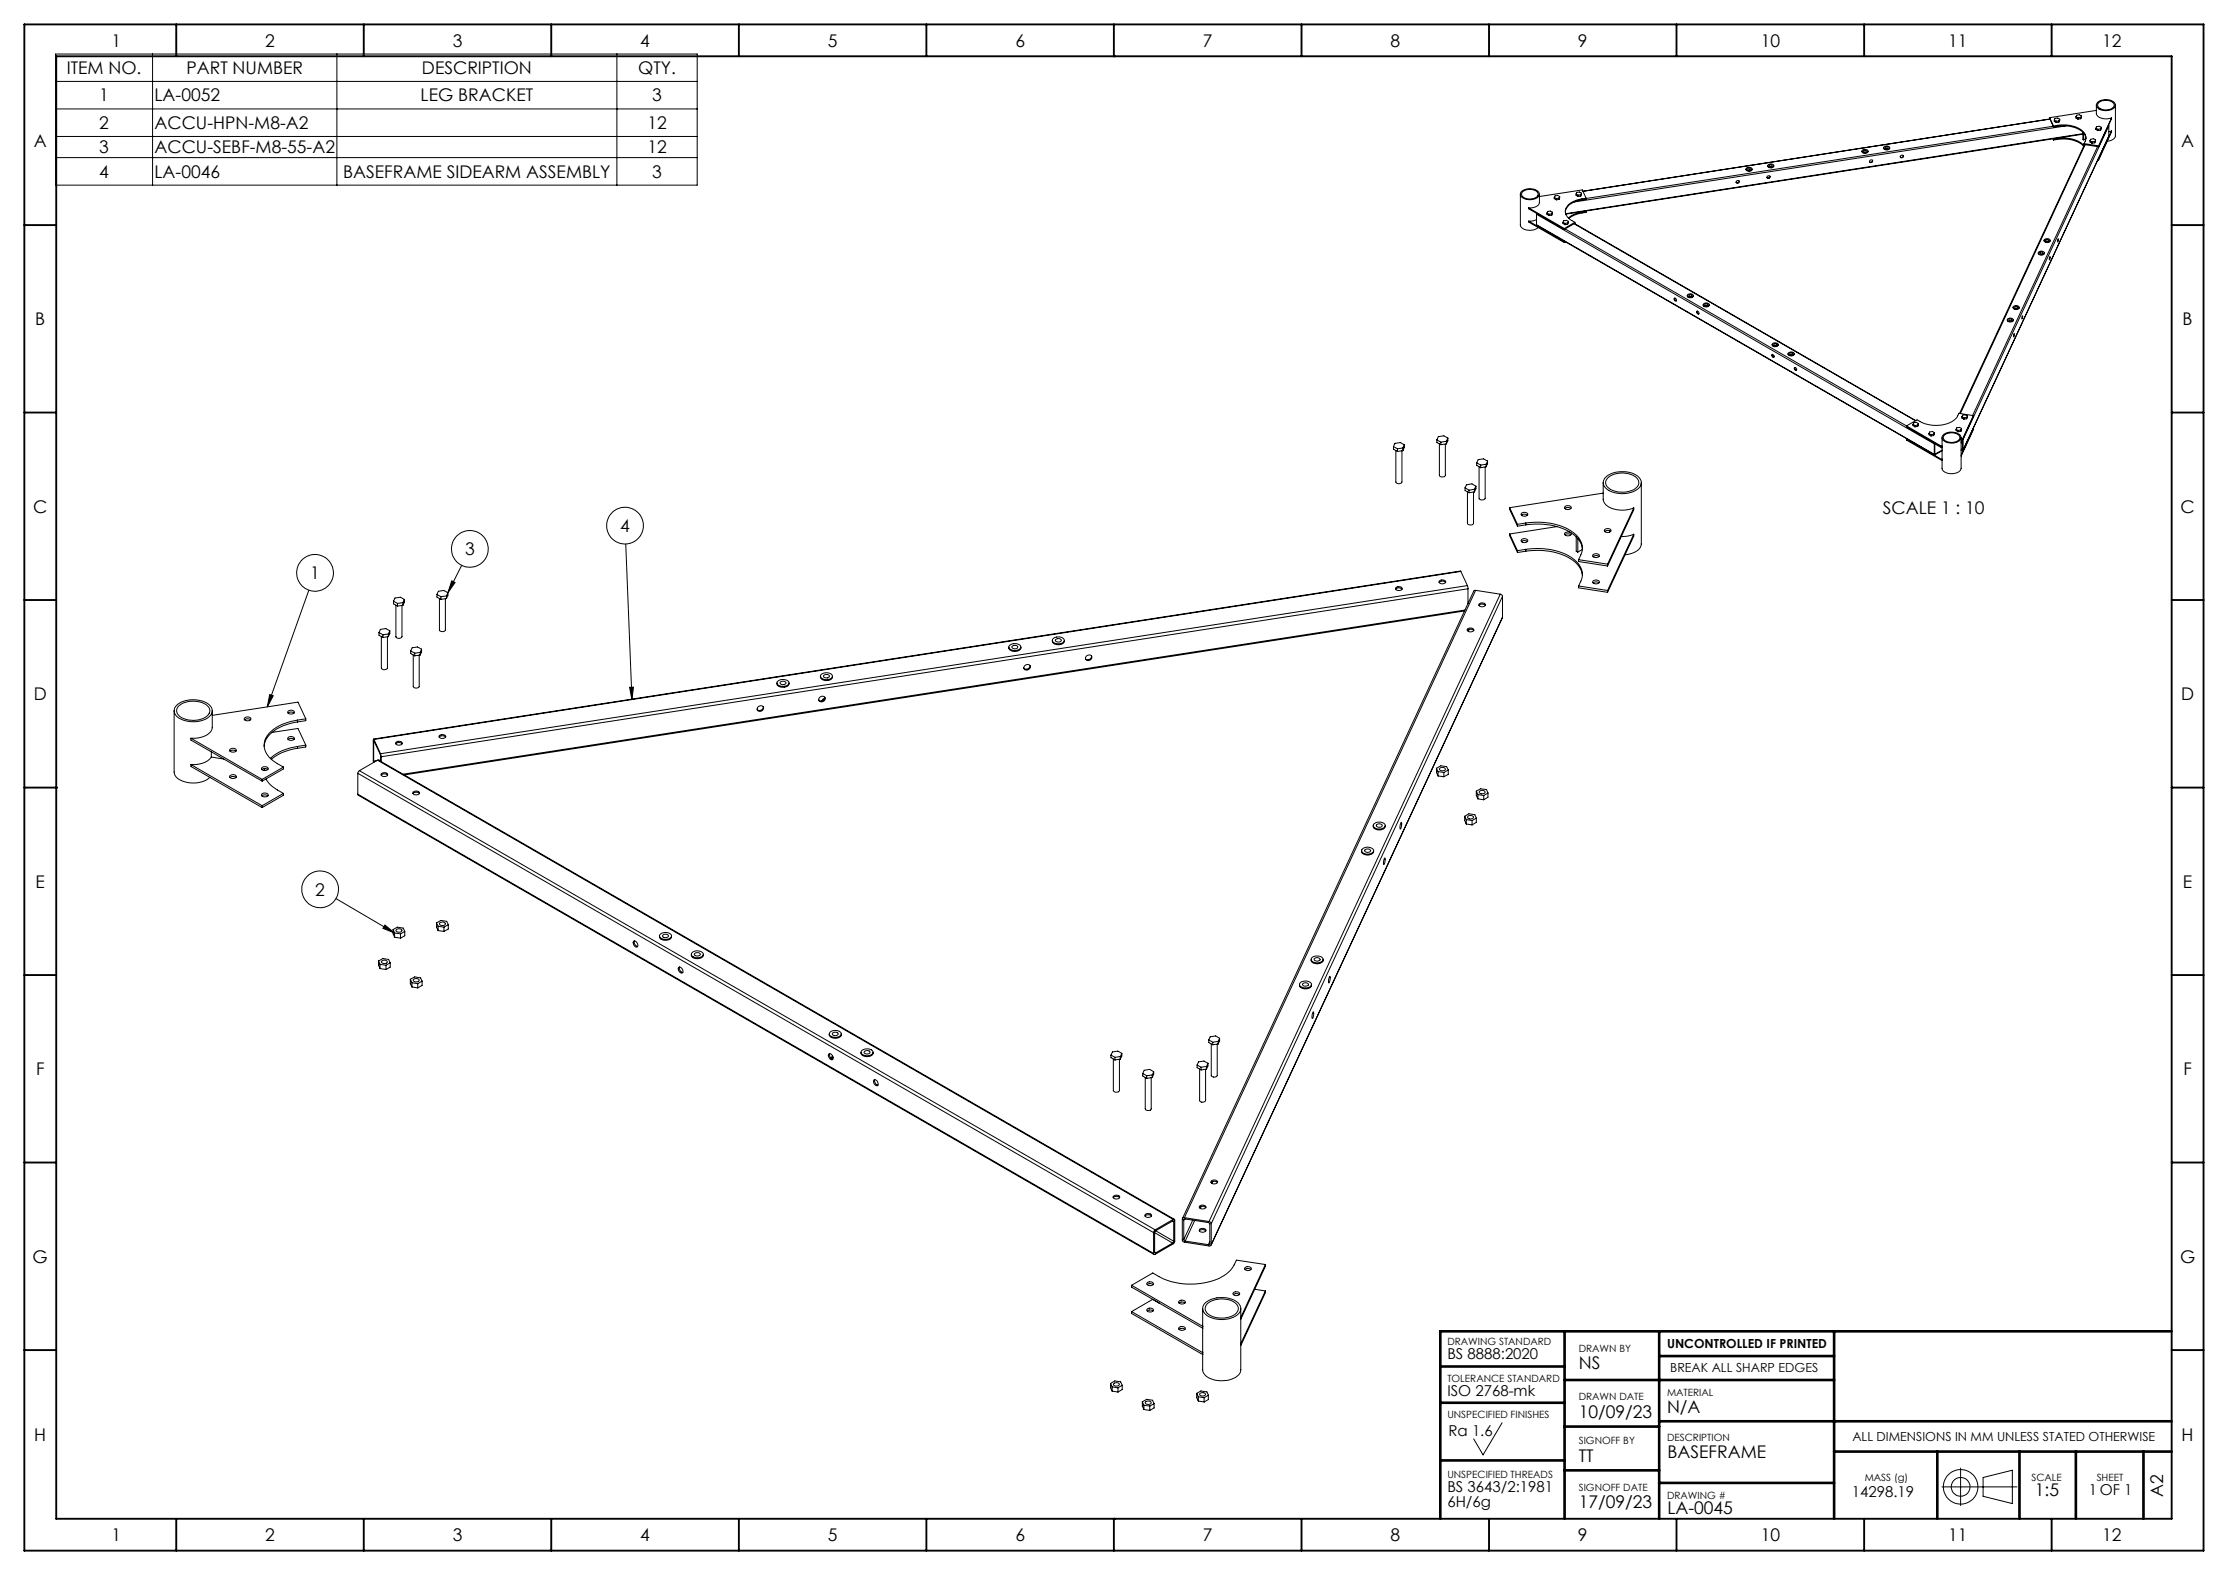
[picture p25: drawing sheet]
<svg xmlns="http://www.w3.org/2000/svg" width="594mm" height="420mm" viewBox="0 0 594 420" stroke-linecap="round" stroke-linejoin="round" font-family="sans-serif">
<defs><g id="words">
<g font-size="4.7">
<text x="29.7" y="12.4">1</text>
<text x="70.7" y="12.4">2</text>
<text x="120.7" y="12.4">3</text>
<text x="170.7" y="12.4">4</text>
<text x="220.7" y="12.4">5</text>
<text x="270.7" y="12.4">6</text>
<text x="320.7" y="12.4">7</text>
<text x="370.7" y="12.4">8</text>
<text x="420.7" y="12.4">9</text>
<text x="469.4" y="12.4">10</text>
<text x="519.4" y="12.4">11</text>
<text x="560.4" y="12.4">12</text>
<text x="17.8" y="19.7">ITEM NO.</text>
<text x="49.7" y="19.7">PART NUMBER</text>
<text x="112.5" y="19.7">DESCRIPTION</text>
<text x="170.1" y="19.7">QTY.</text>
<text x="26.5" y="27.1">1</text>
<text x="41.2" y="27.1">LA-0052</text>
<text x="112.1" y="27.1">LEG BRACKET</text>
<text x="173.9" y="27.1">3</text>
<text x="26.5" y="34.4">2</text>
<text x="41.2" y="34.4">ACCU-HPN-M8-A2</text>
<text x="172.6" y="34.4">12</text>
<text x="9" y="39.2">A</text>
<text x="26.5" y="40.9">3</text>
<text x="41.2" y="40.9">ACCU-SEBF-M8-55-A2</text>
<text x="172.6" y="40.9">12</text>
<text x="581.5" y="39.2">A</text>
<text x="26.5" y="47.4">4</text>
<text x="41.2" y="47.4">LA-0046</text>
<text x="91.5" y="47.4">BASEFRAME SIDEARM ASSEMBLY</text>
<text x="173.9" y="47.4">3</text>
<text x="9.4" y="86.7">B</text>
<text x="581.9" y="86.7">B</text>
<text x="8.9" y="136.7">C</text>
<text x="502" y="137.1">SCALE 1 : 10</text>
<text x="581.4" y="136.7">C</text>
<text x="165.4" y="141.9">4</text>
<text x="124" y="148.1">3</text>
<text x="82.7" y="154.5">1</text>
<text x="9" y="186.7">D</text>
<text x="581.5" y="186.7">D</text>
<text x="9.5" y="236.7">E</text>
<text x="84.1" y="238.8">2</text>
<text x="582" y="236.7">E</text>
<text x="9.6" y="286.7">F</text>
<text x="582.1" y="286.7">F</text>
<text x="8.7" y="336.7">G</text>
<text x="581.2" y="336.7">G</text>
<text x="420.9" y="365.1">NS</text>
<text x="444.4" y="376.9">N/A</text>
<text x="420.9" y="378">10/09/23</text>
<text x="9.1" y="384.2">H</text>
<text x="420.9" y="389.8">TT</text>
<text x="444.6" y="388.7">BASEFRAME</text>
<text x="581.6" y="384.2">H</text>
<text x="542.5" y="398.9">1:5</text>
<text x="576.7" y="399.1" transform="rotate(-90 576.7 399.1)">A2</text>
<text x="420.9" y="402.2">17/09/23</text>
<text x="444.5" y="403.7">LA-0045</text>
<text x="29.7" y="410.9">1</text>
<text x="70.7" y="410.9">2</text>
<text x="120.7" y="410.9">3</text>
<text x="170.7" y="410.9">4</text>
<text x="220.7" y="410.9">5</text>
<text x="270.7" y="410.9">6</text>
<text x="320.7" y="410.9">7</text>
<text x="370.7" y="410.9">8</text>
<text x="420.7" y="410.9">9</text>
<text x="469.4" y="410.9">10</text>
<text x="519.4" y="410.9">11</text>
<text x="560.4" y="410.9">12</text>
</g>
<g font-size="4">
<text x="385.9" y="362.4">BS 8888:2020</text>
<text x="385.9" y="372.2">ISO 2768-mk</text>
<text x="386.2" y="382.8">Ra 1.6</text>
<text x="385.9" y="397.9">BS 3643/2:1981</text>
<text x="385.9" y="401.9">6H/6g</text>
<text x="493.7" y="399.2">14298.19</text>
<text x="556.9" y="398.7">1 OF 1</text>
</g>
<g font-size="3.3">
<text x="444.4" y="359.5">UNCONTROLLED IF PRINTED</text>
<text x="445.3" y="365.9">BREAK ALL SHARP EDGES</text>
<text x="493.9" y="384.3">ALL DIMENSIONS IN MM UNLESS STATED OTHERWISE</text>
</g>
<g font-size="2.7">
<text x="385.9" y="358.7">DRAWING STANDARD</text>
<text x="420.9" y="360.6">DRAWN BY</text>
<text x="385.9" y="368.5">TOLERANCE STANDARD</text>
<text x="420.9" y="373.2">DRAWN DATE</text>
<text x="444.4" y="372.2">MATERIAL</text>
<text x="385.9" y="378">UNSPECIFIED FINISHES</text>
<text x="420.9" y="385.2">SIGNOFF BY</text>
<text x="444.4" y="384.3">DESCRIPTION</text>
<text x="385.9" y="394.2">UNSPECIFIED THREADS</text>
<text x="497.1" y="394.9">MASS (g)</text>
<text x="541.6" y="394.9">SCALE</text>
<text x="559" y="394.9">SHEET</text>
<text x="420.9" y="397.5">SIGNOFF DATE</text>
<text x="444.4" y="399.7">DRAWING #</text>
</g>
</g></defs>
<g fill="none" stroke="#000" stroke-width=".27">
<path d="M14.8 14.4h171.1v35h-171.1zM40.7 14.4v35M89.8 14.4v35M164.5 14.4v35M14.8 21.7h171.1M14.8 29.1h171.1M14.8 36.4h171.1M502.2 39.3l.8-.4a.51 .51 0 0 1 .6 .1 .51 .51 0 0 1 0 .7l-.6 .1a.58 .58 0 0 1-.8-.5zM502.2 39.4a.82 .82 0 0 0 .8 .6 .82 .82 0 0 0 .8-.6M502.7 39.2h.2a.26 .26 0 0 1 .4 0 .26 .26 0 0 1 0 .4h-.1a.29 .29 0 0 1-.4 0 .29 .29 0 0 1-.1-.4zM546.5 31.4l1 2.2M546.5 31.4l1 2.4"/>
<path d="M546.5 31.8l-124.5 19.2M547.3 37l.2 .3M547.4 33.7l-124.5 19.2M547.4 37l.1 .1M547.5 33.6v.2M547.5 37.1v.2M547.7 32v.4l.5 .3M547.7 32l.5 .3M548.2 32.3v.4M548.6 36.9a8 8 0 0 1 7 1.9M548.6 37.2a8 8 0 0 1 6.9 1.8M548.6 33.4a7.8 7.8 0 0 1 7.2 2.1 2.42 2.42 0 0 1-.2 2.8"/>
<path d="M548.6 33.7a7.3 7.3 0 0 1 7.3 2.3l.2 .9M548.6 36.9l-1.1 .2M548.6 33.4v.3M548.6 36.9v.3M548.6 37.2l-1.1 .1M548.6 33.4l-1.1 .2M548.6 33.7l-1.1 .1M548.9 32.2l-.7 .1M548.9 32.2v.3M548.9 32.5l-.7 .2M549.1 31.8l-.5-.3-.7 .1-.2 .4M549.1 31.8l-.2 .4"/>
<path d="M549.1 31.8l-.2 .7M550.8 33.6l-131 20.3M553.5 31.1v.4l.5 .3M553.5 31.1l.5 .3M554 31.4v.4M554.7 31.3l-.7 .1M554.7 31.3v.4M554.7 31.7l-.7 .1M554.9 30.9l-.5-.3-.7 .1-.2 .4M554.9 30.9l-.2 .4M554.9 30.9l-.2 .8M555.3 35.8l-137.9 21.3"/>
<path d="M555.3 35.3v1.9l.2 .1M555.3 35.6l-137.9 21.4M555.5 35.5v1.8M555.6 38.3v.2l3.9 .6v-.2M555.6 38.3l3.9 .6M555.7 38.6l-33.3 71.7M555.9 38.6l-33.3 71.7M556.1 37l-.6 .3M557.2 37.5l.5 .3M557.2 37.5v.4l.5 .3M557.7 37.8v.4M558.5 37.7l-.8 .1"/>
<path d="M558.5 37.7v.4M558.5 38.1l-.8 .1M558.7 37.3l-.6-.3-.7 .1-.2 .4M558.7 37.3l-.2 .4M558.7 37.3l-.2 .8M558.8 34.2l.5 .3M558.8 34.2v.3l.5 .3M558.9 28v2.3a2.29 2.29 0 0 0 2.7 1.4l1.4-.3M558.9 29.4l-12.4 2M559.2 39.1l-33.3 71.7M559.3 34.5v.3M559.4 27.1a3.5 3.5 0 0 1 4.5 .6 1.41 1.41 0 0 1-1.5 1.7 2.77 2.77 0 0 1-3.5-1.3z"/>
<path d="M559.6 27.3a2.88 2.88 0 0 1 4.1 .6 1.99 1.99 0 0 1-2.6 1.4h-.3a1.35 1.35 0 0 1-1.4-1.7zM560 34.4l-.7 .1M560 34.4v.3M560 34.7l-.7 .1M560.2 34l-.2 .7M560.2 34l-.5-.3-.7 .1-.2 .4M560.2 34l-.2 .4M562.2 33.4v2.9M562.2 36.3v.1M562.2 36.3l-38.8 83.7M563 34.9l-.8 .3M563 31.4l-39.6 85.8"/>
<path d="M563 34.9l-3.5 7.5M563 34.9l-3.5 7.8M563 31.4l-3.5 7.5M564 28v8.2a2.11 2.11 0 0 1-2.2 1.5M14.8 42h171.1M405.3 51.8v8.2a2.44 2.44 0 0 0 3.2 1.4l1-.4 .6-.3M405.6 51.2a3.4 3.4 0 0 1 4.8 .3 1.63 1.63 0 0 1-1.9 1.7l-1.8-.1a1.32 1.32 0 0 1-1.1-1.9zM406 51.1a2.89 2.89 0 0 1 4.1 .5 1.94 1.94 0 0 1-2.5 1.5l-.5-.1a1.22 1.22 0 0 1-1.2-1.8zM407.6 59l9.5 5.4M407.6 55.4v.3l9.5 5.5M407.6 59v.2l9.5 5.5M407.6 55.4l9.5 5.5"/>
<path d="M409.6 59.9l106.2 61.4M409.6 58.5l-.8 .4-1.2 .1M409.6 57.1l106.1 61.3M409.6 59.9l106.1 61.3M409.6 57.1v2.8M409.7 56.9l-.1 .2M410.4 51.8v2.2a2.39 2.39 0 0 1-2.8 1.4M410.4 52.4l11.5-1.8 1 2.3M412.4 56.8l.6 .3M412.4 56.8v.4l.6 .3M413 57.1v.4M413.7 57l-.7 .1"/>
<path d="M413.7 57v.4M413.7 57.4l-.7 .1M413.9 56.6l-.6-.3-.7 .1-.2 .4M413.9 56.6l-.2 .4M413.9 56.6l-.2 .8M414.4 52.7l.5 .2M414.4 52.7v.3l.5 .3M414.9 52.9v.4M415.6 52.8l-.7 .1M415.6 52.8v.4M415.6 53.2l-.7 .1M415.8 52.4l-.5-.3-.7 .1-.2 .5"/>
<path d="M415.8 52.4l-.2 .4M415.8 52.4l-.2 .8M416.7 59.3l.5 .3M416.7 59.3v.3l.5 .3M417.2 59.6v.3M417.9 59.5l-.7 .1M417.9 59.5v.3M417.9 59.8l-.7 .1M418.1 59l-.5-.2-.7 .1-.2 .4M418.1 59l-.2 .5M418.1 59l-.2 .8M419.7 59.7l91 52.5"/>
<path d="M419.8 59.6l91 52.6M419.9 59.3l-2.8 1.6M419.9 59.3v.2l-2.8 1.7M420.2 51.7v.4l.5 .3M420.2 51.7l.5 .4M420.7 52.1v.3M421.4 51.9l-.7 .2M421.4 51.9v.4M421.4 52.3l-.7 .1M421.6 51.5l-.5-.3-.7 .1-.2 .4M421.6 51.5l-.2 .4M421.6 51.5l-.2 .8"/>
<path d="M421.8 56.6l-2.1 .5-1.6 1.1M421.8 56.8l-2.1 .6-1.4 .9M421.8 53a4.6 4.6 0 0 0-4.5 3.1 2.76 2.76 0 0 0 1.8 2.7l.8 .5M421.8 53.3a4.6 4.6 0 0 0-4.5 3.1v.1M421.8 53v.3M421.8 56.6v.2M422.8 56.3l.1 .1M422.9 56.4l-1.1 .2M422.9 52.9v.2l-1.1 .2M422.9 56.4v.2l-1.1 .2M422.9 52.9l-1.1 .1M463.7 48.2v.1a.47 .47 0 0 1-.3 .4 .47 .47 0 0 1-.5-.1"/>
<path d="M465.5 45.1a.84 .84 0 0 0 .8 .6 .84 .84 0 0 0 .8-.6M465.6 44.8l.7-.2a.47 .47 0 0 1 .7 .2 .47 .47 0 0 1-.2 .6l-.5 .1a.52 .52 0 0 1-.6-.1 .52 .52 0 0 1-.1-.6zM465.9 45l.4-.1a.26 .26 0 0 1 .3 0 .26 .26 0 0 1 0 .3l-.5 .1zM471.3 44.2a.83 .83 0 0 0 .8 .6 .83 .83 0 0 0 .8-.6M471.4 43.9l.8-.2a.47 .47 0 0 1 .6 .2 .47 .47 0 0 1-.2 .6l-.3 .1a.6 .6 0 0 1-.7 0 .6 .6 0 0 1-.2-.7zM471.8 44l.6 .1a.34 .34 0 0 1-.3 .3 .34 .34 0 0 1-.3-.4zM471.9 47.1l-.3 .4 .2-.2M471.9 47a.5 .5 0 0 1-.8 .4M496.4 40.3a.84 .84 0 0 0 .8 .6 .84 .84 0 0 0 .8-.6M496.5 40.1l.7-.3a.55 .55 0 0 1 .8 .5 .55 .55 0 0 1-.8 .5 .52 .52 0 0 1-.6-.2 .52 .52 0 0 1-.1-.5zM496.9 40.1h.3a.26 .26 0 0 1 .4 .2 .26 .26 0 0 1-.4 .2l-.3-.1zM499.2 42.7v.1a.48 .48 0 0 1-.3 .4 .48 .48 0 0 1-.5-.1"/>
<path d="M507.4 41.5a.48 .48 0 0 1-.3 .5 .48 .48 0 0 1-.5-.1M559.3 42.6l.2 .1M559.4 42.4h.1M559.5 42.4v.3M417.1 60.9v.3M417.1 64.4v.3M417.2 64.4h-.1M417.3 61l100.5 58.1M417.4 64.5l-.3 .2M446.4 79.5l.5 .2a.32 .32 0 0 1-.1 .6 .32 .32 0 0 1-.4-.4zM446.5 79.5v.4l.4 .3M449.8 78.8a.86 .86 0 0 0 .8 .6 .86 .86 0 0 0 .8-.6"/>
<path d="M449.9 78.6l.8-.3a.48 .48 0 0 1 .6 .2 .48 .48 0 0 1-.1 .6l-.3 .2a.63 .63 0 0 1-.7-.1 .63 .63 0 0 1-.3-.6zM450.4 78.7l.3-.1a.26 .26 0 0 1 .4 .2 .26 .26 0 0 1-.4 .2 .25 .25 0 0 1-.4 0 .25 .25 0 0 1 .1-.3zM543.4 67.4a.85 .85 0 0 0 .8 .6 .85 .85 0 0 0 .8-.6M543.5 67.2l.9-.2a.49 .49 0 0 1 .6 .5 .49 .49 0 0 1-.7 .4h-.1a.49 .49 0 0 1-.6-.1 .49 .49 0 0 1-.1-.6zM543.8 67.4l.4-.2a.26 .26 0 0 1 .3 .1 .26 .26 0 0 1 0 .3h-.5zM545 64.1a.85 .85 0 0 0 .8 .6 .85 .85 0 0 0 .8-.6M545.1 63.9l.5-.2a.58 .58 0 0 1 .7 0 .58 .58 0 0 1 .2 .7l-.6 .1a.57 .57 0 0 1-.6 0 .57 .57 0 0 1-.2-.6zM545.5 64l.2-.1a.3 .3 0 0 1 .4 .1 .3 .3 0 0 1-.1 .4 .3 .3 0 0 1-.4-.1l-.2-.1zM546.5 68.5l.1 .2-.2 .6zM548.7 63.7l-.1 .8zM452.4 83l.5 .2a.3 .3 0 0 1 .1 .3 .3 .3 0 0 1-.3 .3l-.3-.3zM452.5 83v.4l.4 .3"/>
<path d="M454.1 81.3a.84 .84 0 0 0 .8 .5 .84 .84 0 0 0 .8-.5M454.1 81.1l.5-.3a.62 .62 0 0 1 .7 0 .62 .62 0 0 1 .2 .7l-.6 .2a.61 .61 0 0 1-.8-.6zM454.5 81.2l.3-.1a.26 .26 0 0 1 .4 0 .26 .26 0 0 1 0 .3l-.2 .1a.33 .33 0 0 1-.3 0 .33 .33 0 0 1-.2-.3zM472.4 94.6l.4 .1a.33 .33 0 0 1 .3 .4 .33 .33 0 0 1-.4 .2 .33 .33 0 0 1-.3-.3zM472.5 91.9a.84 .84 0 0 0 .8 .5 .84 .84 0 0 0 .8-.5M472.5 94.5l.1 .5 .4 .2M472.6 91.6l.6-.2a.54 .54 0 0 1 .9 .4 .54 .54 0 0 1-.8 .5 .5 .5 0 0 1-.7-.1 .5 .5 0 0 1 0-.6zM472.9 91.7h.2a.29 .29 0 0 1 .4-.1 .29 .29 0 0 1 .1 .4l-.2 .1a.29 .29 0 0 1-.4 0 .29 .29 0 0 1-.1-.4zM472.9 94.8l-.2 .3M473 95l-.2 .2M476.7 94.3a.85 .85 0 0 0 .8 .6 .85 .85 0 0 0 .8-.6M476.8 94.1l.5-.2a.63 .63 0 0 1 .7 0 .63 .63 0 0 1 .2 .7l-.7 .2a.54 .54 0 0 1-.7-.7z"/>
<path d="M477.2 94.1a.36 .36 0 0 1 .6 0 .36 .36 0 0 1-.1 .5 .36 .36 0 0 1-.5-.1zM478.4 98l.5 .2a.3 .3 0 0 1 .1 .4 .3 .3 0 0 1-.3 .2l-.3-.4zM478.5 98l.1 .4 .4 .3M535.2 85.3a.83 .83 0 0 0 .8 .6 .83 .83 0 0 0 .8-.6M535.2 85.1l.7-.3a.52 .52 0 0 1 .6 .1 .52 .52 0 0 1 .1 .7l-.6 .1a.57 .57 0 0 1-.8-.6zM535.6 85.2l.2-.1a.27 .27 0 0 1 .4 0 .27 .27 0 0 1 0 .4h-.1a.33 .33 0 0 1-.4 0 .33 .33 0 0 1-.1-.3zM536.7 81.9a.88 .88 0 0 0 .8 .6 .88 .88 0 0 0 .8-.4M536.8 81.8l.8-.3a.51 .51 0 0 1 .7 .5 .51 .51 0 0 1-.8 .4 .57 .57 0 0 1-.7-.6zM537 89l-.1 .8zM537.1 81.9l.3-.2a.27 .27 0 0 1 .4 0 .27 .27 0 0 1 0 .4l-.4 .1zM538.3 81.9v.2M539.2 84.2l-.1 .9z"/>
<path d="M371.5 119.1v.7l1.1 .6M371.5 119.1l1.1 .6M372.6 119.7v.7M374 119.5l-1.4 .2M374 119.5v.7M374.4 118.6l-1.1-.6-1.4 .2-.4 .9M374.4 118.6l-.4 .9M374.4 118.6v.7l-.4 .9M383.1 117.3v.7l1 .6M383.1 117.3l1 .6M383.8 118.3v8.4a.92 .92 0 0 0 1.5 0v-8.3M384.1 117.9v.7"/>
<path d="M385.6 117.7l-1.5 .2M385.6 117.7v.7M385.6 118.4l-1.5 .2M386 116.8l-1-.6-1.5 .2-.4 .9M386 116.8l-.4 .9M386 116.8v.7l-.4 .9M508.3 117.1v.3l9.5 5.4M508.3 117.1l9.5 5.5M508.4 117l-.1 .1M510 113.2l.5 .3M510 113.2v.3l.5 .3M510.5 113.5v.3"/>
<path d="M511.3 113.4l-.8 .1M511.3 113.4v.3M511.3 113.7l-.8 .1M511.5 112.9l-.6-.3-.7 .1-.2 .5M511.5 112.9l-.2 .5M511.5 112.9l-.2 .8M514.3 115.6l.5 .3M514.3 115.6v.3l.5 .4M514.8 115.9v.4M515.5 115.8l-.7 .1M515.5 115.8v.4M515.5 116.2l-.7 .1"/>
<path d="M515.7 118.4v2.8M515.7 115.4l-.5-.3-.7 .1-.2 .4M515.7 115.4l-.2 .4M515.7 115.4l-.2 .8M515.8 118.2l-.1 .2M515.8 118.4v2.6M515.8 118.4l2 1.1M515.9 118.2l-.1 .2M517.8 116.7v2.4M517.8 119.1v3.5M518.1 116a3.5 3.5 0 0 1 4.6 .3 1.6 1.6 0 0 1-1.9 1.8l-.6 .1a2.05 2.05 0 0 1-2.4-1.7zM518.5 115.9a2.87 2.87 0 0 1 4 .6 1.78 1.78 0 0 1-2.3 1.5l-.6-.1a1.27 1.27 0 0 1-1.3-1.7z"/>
<path d="M521.5 114.5l.5 .3M521.5 114.5v.3l.5 .3M522 114.8v.3M522.8 114.7l-.8 .1M522.8 114.7v.3M522.8 115l-.8 .1M522.9 116.7v8.2a2.87 2.87 0 0 1-4.1 1.1 1.28 1.28 0 0 1-1-1.1v-2.3M522.9 120h.1M523 114.2l-.2 .5M523 114.2l-.6-.2-.7 .1-.2 .4M523 114.2l-.2 .8M523.1 111.1l.5 .4"/>
<path d="M523.1 111.1v.4l.5 .3M523.2 117.4v2.5l-.2 .1M523.2 119.6l-.2 .4M523.3 117l.1 .2M523.4 117.2v2.8l-.5 .1M523.6 111.5v.3M524.3 111.3l-.7 .2M524.3 111.3v.4M524.3 111.7l-.7 .1M524.5 110.9l-.5-.3-.7 .1-.2 .4M524.5 110.9l-.2 .4M524.5 110.9l-.2 .8"/>
<path d="M526 114.3l.1 .1M526.1 110.8l-3.8-.6a5.7 5.7 0 0 1-5.7 3.2l-1.9-.1a7.7 7.7 0 0 1-3.6-1.3l-2.8 1.6v.2l9.5 5.5M526.1 110.8l-3.2 7.1M526.1 110.8l-3.2 7.3M526.1 114.4l-3.2 7.3M526.1 114.4l-3.2 7M372.1 120.1v8.4a.92 .92 0 0 0 1.7 0v-8.3M374 120.2l-1.4 .2M390.6 130.1l1.1 .6M390.6 130.1v.7l1.1 .6M391.2 131.2v8.3a.94 .94 0 0 0 1.7 0v-8.3M391.7 130.7v.7"/>
<path d="M393.1 130.5l-1.4 .2M393.1 130.5v.7M393.1 131.2l-1.4 .2M393.5 129.7l-1.1-.7-1.4 .3-.4 .8M393.5 129.7l-.4 .8M393.5 129.7v.6l-.4 .9M393.7 123.4l1.1 .6M393.7 123.4v.7l1.1 .6M394.3 124.5v8.4a.94 .94 0 0 0 1.7 0v-8.4M394.8 124v.7M396.2 123.8l-1.4 .2M396.2 123.8v.7"/>
<path d="M396.2 124.5l-1.4 .2M396.6 123l-1.1-.6-1.4 .2-.4 .8M396.6 123l-.4 .8M396.6 123v.7l-.4 .8M402.5 135.4v.4l2.1 4.5M402.5 135.4l2.1 4.4M404.6 139.8v.5M405.6 137.4a1.25 1.25 0 0 1 1.6 0M405.7 136.8a.93 .93 0 0 1 .9-.2 .93 .93 0 0 1 .7 .7 1.1 1.1 0 0 1-1.8-.2zM406.8 139.5a16.8 16.8 0 0 1 13.5 3.3 4.8 4.8 0 0 1 .6 6.4M406.8 140a16.8 16.8 0 0 1 13.5 3.2l1.1 1.5 .5 1.7M406.8 139.5v.5"/>
<path d="M406.8 140l-2.2 .3M406.8 139.5l-2.2 .3M417.2 135.6a1.25 1.25 0 0 1 1.6 0M417.3 135a.91 .91 0 0 1 .9-.2 .91 .91 0 0 1 .7 .7 .95 .95 0 0 1-1 .4 .95 .95 0 0 1-.7-.7zM427.4 128.7v4.4a3.9 3.9 0 0 0 4.2 2.9h1.8l2.2-.6M427.4 131.5l-24.9 3.9M428.1 127.3a7.3 7.3 0 0 1 8.9 0 2.12 2.12 0 0 1-1 3.5 7.3 7.3 0 0 1-8.1-.9 1.84 1.84 0 0 1 .2-2.6zM428.9 127.2a6.4 6.4 0 0 1 7.6 .3 1.87 1.87 0 0 1-1 3.1 6.5 6.5 0 0 1-7.1-.9 1.74 1.74 0 0 1 .5-2.5zM435.6 135.4v.5l-7 15M435.6 135.4l-7 15M437.6 128.7v16.3a3.4 3.4 0 0 1-3.1 2.7l-1.3 .2M515.8 121l.2 .1"/>
<path d="M517.8 120.2l-1.9 1.1-.2-.1M517.8 120l-1.8 1.1M82.3 157.4l-11 31.1M107.8 159.9l-1-.6-1.5 .2-.4 .8M107.8 159.9l-.4 .8M107.8 159.9v.7l-.4 .8M116.5 158.5v.7l1 .6M116.5 158.5l1 .6M117.2 159.6v8.4a.91 .91 0 0 0 1.5 0v-8.4M117.5 159.1v.7M119 158.9l-1.5 .2M119 158.9v.7"/>
<path d="M119 159.6l-1.5 .2M119.4 158.1l-1.1-.6-1.4 .2-.4 .8M119.4 158.1l-.4 .8M119.4 158.1v.7l-.4 .8M120.4 154.9l.9 .4-1.9 2.8zM123.1 150.8l-3.7 7.3M166.8 145.1l1.7 41.5M372.1 157.1a1.19 1.19 0 0 1 1.7 0M372.1 156.7a1.04 1.04 0 0 1 1.7 .3 1.02 1.02 0 0 1-1.7-.1zM383.7 155.3a1.23 1.23 0 0 1 1.7 0M383.8 154.9a1.05 1.05 0 0 1 1.6 .3 1.02 1.02 0 0 1-1.8-.1zM389.5 152.4l-289.9 44.7"/>
<path d="M389.5 152.4l-289.8 44.8M389.5 152.4l1.7 3.8M391.2 156.2l.2 .8M391.2 156.2l-289.7 44.8M391.4 157l-289.8 44.8M391.4 157v3.9M393.4 157.4l-.5 .2-77.7 167.4M393.4 157.4l-77.6 167.3M393.4 157.4l6.6 1.1M400 158.5l.4 .2 .2 .3M400 158.5l-77.7 167.2M400.6 159l-77.7 167.3"/>
<path d="M400.6 159v5.6M402.5 142.4l2.1 4.4M402.5 142.4v.5l2.1 4.4M404.6 146.8v.5M405.6 144.4a1.25 1.25 0 0 1 1.6 0M405.7 143.8a.93 .93 0 0 1 .9-.2 .93 .93 0 0 1 .7 .7 1.06 1.06 0 0 1-1.8-.2zM406.8 146.5a17.1 17.1 0 0 1 13 2.8 4.8 4.8 0 0 1 1.1 7M406.8 147a16.8 16.8 0 0 1 13.5 3.3l1.1 1.4 .5 1.7M406.8 146.5l-2.2 .3M406.8 146.5v.5M406.8 147l-2.2 .3M415.1 140.4l-12.6 2"/>
<path d="M417.2 142.2a1.1 1.1 0 0 1 1.7 .2 .94 .94 0 0 1-.9 .5 .94 .94 0 0 1-.8-.7zM417.2 142.6a1.39 1.39 0 0 1 1.6 0M420.2 143.1v3.9l.5 .2M420.7 143.6v3.6M420.9 149.2v.5l7.7 1.2M420.9 156.3v.5l7.7 1.2M420.9 156.3l7.7 1.2M420.9 149.2l7.7 1.2M421.9 146.5l-1.2 .7M424.7 155a1.05 1.05 0 0 1 1.7 .2 1.07 1.07 0 0 1-1.8 0zM424.7 148a1.05 1.05 0 0 1 1.7 .2 1.05 1.05 0 0 1-1.8-.1zM424.7 155.4a1.39 1.39 0 0 1 1.6 0"/>
<path d="M424.7 148.4a1.39 1.39 0 0 1 1.6 0M427.8 141.7a1.25 1.25 0 0 1 1.6 0M427.9 141.2a.93 .93 0 0 1 .9-.3 .93 .93 0 0 1 .7 .8 1.1 1.1 0 0 1-1.8-.3zM428.6 150.4v.5M428.6 157.5v.5M429.1 141.5v.4M435.6 142.5l-1.6 .5-1.7 .1M435.6 142.5l-7 15M435.6 142.5v.5l-7 15M101 168.7l1.1 .6M101 168.7v.7l1.1 .6M101.7 169.7v8.4a.95 .95 0 0 0 1.6 0v-8.3"/>
<path d="M102.1 169.3v.7M103.5 169.1l-1.4 .2M103.5 169.1v.7M103.5 169.8l-1.4 .2M103.9 168.2l-1-.6-1.5 .2-.4 .9M103.9 168.2v.7l-.4 .9M103.9 168.2l-.4 .9M104.9 160.3v.7l1.1 .6M104.9 160.3l1.1 .6M105.6 161.4v8.4a.94 .94 0 0 0 1.6 0v-8.4M106 160.9v.7M107.4 160.7l-1.4 .2"/>
<path d="M107.4 160.7v.7M107.4 161.4l-1.4 .2M109.5 173.6l1.1 .6M109.5 173.6v.7l1.1 .6M110.2 174.6v8.4a.92 .92 0 0 0 1.6 0v-8.3M110.6 174.2v.7M112 174l-1.4 .2M112 174v.7M112 174.7l-1.4 .2M112.4 173.1l-1.1-.6-1.4 .2-.4 .9M112.4 173.1l-.4 .9M112.4 173.1v.7l-.4 .9"/>
<path d="M219 179.8a1.98 1.98 0 0 1 2.9 .5 1.89 1.89 0 0 1-3.1 .1zM269 172.6a1.74 1.74 0 0 0 2.9 .7l.3-.7M269.1 172.1a2.07 2.07 0 0 1 3.1 .4 1.78 1.78 0 0 1-1.6 1 1.78 1.78 0 0 1-1.6-1zM269.9 172.2a.85 .85 0 0 1 1.4 .5 .89 .89 0 0 1-1.5-.2zM273.3 177.5a.75 .75 0 0 1 1.1-.2 .75 .75 0 0 1 0 1.1 .75 .75 0 0 1-1.1 .2 .75 .75 0 0 1 0-1.1zM274.6 177.5a.95 .95 0 0 1-.6 .9 .95 .95 0 0 1-1-.2M280.6 170.8a1.47 1.47 0 0 0 2.2 1.1l.7-.4 .3-.7M280.7 170.4a2.02 2.02 0 0 1 3 .3 1.72 1.72 0 0 1-2.6 .8l-.5-.6zM281.4 170.6a.86 .86 0 0 1 .9-.3 .86 .86 0 0 1 .6 .6 .83 .83 0 0 1-.8 .3 .83 .83 0 0 1-.7-.6zM289.7 174.9a.76 .76 0 0 1 1.1-.2 .76 .76 0 0 1 0 1.2 .76 .76 0 0 1-1.1 .2 .76 .76 0 0 1 0-1.2zM291 174.9a.96 .96 0 0 1-.6 .9 .96 .96 0 0 1-1-.1M390.4 162.9l-282.6 43.7"/>
<path d="M390.6 162.7l-283.1 43.8M391.2 168.2a1.17 1.17 0 0 1 1.7 0M391.3 167.7a1.01 1.01 0 0 1 1.6 .4 1.01 1.01 0 0 1-1.7-.3zM391.7 167.8l-.3 .6M394.3 161.4a1.17 1.17 0 0 1 1.7 0M394.4 161a.99 .99 0 0 1 1.6 .4 .99 .99 0 0 1-1.7-.2zM400.6 164.6l-.1 .1M400.6 164.6l-77.7 167.4M46.4 189.5v16.4a3.1 3.1 0 0 0 2.8 2.6 7.2 7.2 0 0 0 6.8-1.2M47.2 188a7.3 7.3 0 0 1 8.9 .3 2.06 2.06 0 0 1-.8 3.2 7.5 7.5 0 0 1-8.2-.5 1.95 1.95 0 0 1 .1-3zM47.8 188.1a6.4 6.4 0 0 1 7.8 .5 2.03 2.03 0 0 1-1.3 2.9 6.1 6.1 0 0 1-7-1.2l-.2-.9zM50.9 196.9v.5l19 10.9"/>
<path d="M50.9 196.9l19 10.9M56.6 189.5v4.4a3.8 3.8 0 0 1-3.9 2.9l-1.8 .1M56.6 190.8l22.8-3.6 2.1 4.5M61.3 199.8a.94 .94 0 0 1 1.7 .4 1.02 1.02 0 0 1-1.8-.3zM65.2 192a1.24 1.24 0 0 1 1.6 0M65.2 191.4a.95 .95 0 0 1 1.7 .4 .99 .99 0 0 1-1.8-.2zM71.9 185.2l.9 .3-1.5 3zM72.5 195.3l6.9-1 2.1 4.4M76.8 197.2a1.22 1.22 0 0 1 1.6 0M76.8 190.2a1.22 1.22 0 0 1 1.6 0M76.8 196.7a.96 .96 0 0 1 1.7 .4 1.12 1.12 0 0 1-1.8-.2zM76.8 189.6a.96 .96 0 0 1 1.7 .5 1.12 1.12 0 0 1-1.8-.2z"/>
<path d="M79.3 199.1a13.1 13.1 0 0 0-7.2 3.1M79.3 199.5a13.4 13.4 0 0 0-7 3M79.3 192a10.8 10.8 0 0 0-8.6 5.2 5 5 0 0 0 2.6 6l2.3 1.4M79.3 192.5a11.6 11.6 0 0 0-8.4 4.6l-.5 1.9M79.3 192v.5M79.3 199.1v.4M81.5 198.7l-2.2 .4M81.5 191.7v.5l-2.2 .3M81.5 198.7v.5l-2.2 .3M81.5 191.7l-2.2 .3M99.6 197.7l.1-.1 1.7 3.6 .1 1.8M99.6 197.7v5.3"/>
<path d="M99.7 197.2l-.1-.1-.1 .2 .1 6M99.7 197.2l1.8 3.8M99.8 197.7h-.2M105.5 198.3a1.19 1.19 0 0 1 1.7 0M105.6 198a1.04 1.04 0 0 1 1.6 .3 1.02 1.02 0 0 1-1.7-.2zM117.1 196.6a1.23 1.23 0 0 1 1.7 0M117.2 196.2a1.05 1.05 0 0 1 1.7 .3 1.02 1.02 0 0 1-1.8-.2zM167.9 183.3h1l-.4 3.3zM202.1 188.5a.81 .81 0 0 1 1.5 .1 .81 .81 0 0 1-1 1.1 .68 .68 0 0 1-.7-.4 .68 .68 0 0 1 .2-.8zM203.5 188.5a.98 .98 0 0 1-.6 .9 .98 .98 0 0 1-1-.2M207.2 182.1a1.23 1.23 0 0 0 1.6 1.2 1.26 1.26 0 0 0 1.6-1.2M207.4 181.6a1.98 1.98 0 0 1 3 .5 1.9 1.9 0 0 1-3.2 .1z"/>
<path d="M208 182a.97 .97 0 0 1 1.6 .2 .88 .88 0 0 1-.9 .4 .88 .88 0 0 1-.7-.6zM218.4 186.1a.79 .79 0 0 1 1-.4 .79 .79 0 0 1 .5 1 .79 .79 0 0 1-1 .5 .79 .79 0 0 1-.5-1.1zM218.7 180.3a1.75 1.75 0 0 0 2.9 .8l.3-.3v-.5M219.7 180.1a.8 .8 0 0 1 .8-.3 .8 .8 0 0 1 .6 .7 .89 .89 0 0 1-1.5-.3zM219.7 186.6l-.3 .2M219.9 186.2l-.5 .3-.1 .3M219.9 185.9a.95 .95 0 0 1-.6 .9 .95 .95 0 0 1-1-.1M50.9 203.9l19 11M50.9 203.9v.5l19 11M56.3 201.9a5.9 5.9 0 0 1-5.4 2M56.3 201.9l3.4 .5M56.3 200.5v1.4"/>
<path d="M61.3 207.3a1.22 1.22 0 0 1 1.6 0M61.3 200.3a1.22 1.22 0 0 1 1.6 0M61.3 206.8a.94 .94 0 0 1 1.7 .4 1.02 1.02 0 0 1-1.8-.2zM69.8 211.7a.99 .99 0 0 1 1.7 .4 .99 .99 0 0 1-1.8-.2zM69.8 212.2a1.22 1.22 0 0 1 1.6 0M69.8 204.7a.99 .99 0 0 1 1.7 .4 .99 .99 0 0 1-1.8-.3zM69.8 205.2a1.22 1.22 0 0 1 1.6 0M69.9 207.8v.5M69.9 214.9v.5M70.5 204.9l-.1 .6M70.6 204.9l-.1 .6M70.9 207.7a9.4 9.4 0 0 0 4.7 3.9"/>
<path d="M75.6 211.6l-5.7 3.3M75.6 204.6v.5l-5.7 3.2M75.6 211.6v.5l-5.7 3.3M75.6 204.6l-5.7 3.2M95.4 211.8l.1 .3 212.2 122.4M95.4 206.2l212.2 122.5M95.4 211.8l212.2 122.4M95.4 206.2v5.6M95.8 205.5l-.4 .7M95.8 205.5l212.2 122.5M99.6 203l.1 .3M100.4 202.8l-.8 .2"/>
<path d="M100.6 202.7h.3l212.2 122.4M100.6 202.7l212.2 122.5M100.6 202.7l-4.8 2.8M101.5 201l.1 .8M101.5 202.7l-.5 .1M101.6 201.8v1.3M101.6 206.7a1.19 1.19 0 0 1 1.7 0M101.7 206.3a.93 .93 0 0 1 1-.3 .93 .93 0 0 1 .6 .7 1.1 1.1 0 0 1-1.7-.2zM110.1 211.3a1.08 1.08 0 0 1 1.8 .2 1.07 1.07 0 0 1-1.8-.1zM110.1 211.6a1.23 1.23 0 0 1 1.7 0M366.3 219.7a2.01 2.01 0 0 1 3 .4 1.8 1.8 0 0 1-3.2 0zM367 219.9a.79 .79 0 0 1 .9-.3 .79 .79 0 0 1 .5 .7 .86 .86 0 0 1-1.4-.3z"/>
<path d="M373.6 219.3l.1 .6-.2 1-.2 .2v-1.2zM383 204.9l.4 .9M383 204.9l1.1-.7 1.6 .3 .4 .8M383 204.9v1.1l.4 .9M383.4 205.8l1.6 .2M383.4 206.9l1.6 .2M383.4 205.8v1.1M383.8 204.9a.93 .93 0 0 1 1.5 .3 .88 .88 0 0 1-.8 .4 .88 .88 0 0 1-.7-.7zM385 206v1.1M386.1 205.3l-1.1 .7M386.1 205.3v1.2l-1.1 .6M390.5 217.7l.4 .9"/>
<path d="M390.5 217.7l1.1-.7 1.6 .3 .4 .9M390.5 217.7v1.1l.4 .9M390.9 218.6l1.6 .2M390.9 219.7l1.6 .3M390.9 218.6v1.1M391.3 217.7a.86 .86 0 0 1 1.5 .4 .92 .92 0 0 1-1.5-.3zM392.5 218.8v1.2M393.6 211v1.1l.4 .9M393.6 218.2v1.1l-1.1 .7M393.6 218.2l-1.1 .6M393.6 211l.4 .9M393.6 211l1.1-.7 1.6 .3 .4 .9"/>
<path d="M394 211.9l1.6 .2M394 213l1.6 .3M394 211.9v1.1M394.4 211a.86 .86 0 0 1 1.5 .4 .9 .9 0 0 1-1.5-.2zM395.6 212.1v1.2M396.7 211.5l-1.1 .6M396.7 211.5v1.1l-1.1 .7M89.6 239.6l15.6 9.2M363 226.9a1.58 1.58 0 0 0 2.4 1l.7-.5 .1-.5M363.2 226.4a2.01 2.01 0 0 1 3 .4 1.86 1.86 0 0 1-3.2 .2zM363.9 226.6a.96 .96 0 0 1 1.5 .3 .85 .85 0 0 1-.8 .4 .85 .85 0 0 1-.7-.6zM366.1 220.2a1.58 1.58 0 0 0 2.4 1l.7-.5 .1-.5"/>
<path d="M369.1 228.9l.2-.1v.6a.85 .85 0 0 1-.4 1.1zM100.9 256.3l1.2-.7 1.5 .3 .4 .8M100.9 256.3l.4 .9M100.9 256.3v1.1l.4 .9M101.3 258.3l1.6 .2M101.3 257.2v1.1M101.3 257.2l1.6 .2M101.7 256.3a.92 .92 0 0 1 1.6 .3 .88 .88 0 0 1-.9 .4 .88 .88 0 0 1-.7-.7zM102.6 246.7l2.6 2.1-3.1-1.2zM102.9 257.4v1.1M104 256.7l-1.1 .7M104 256.7v1.2l-1.1 .6"/>
<path d="M104.8 247.9l1.1-.7 1.6 .3 .4 .9M104.8 247.9l.4 .9M104.8 247.9v1.1l.4 .9M105.2 248.8l1.6 .2M105.2 249.9l1.6 .3M105.2 248.8v1.1M105.7 247.9a.82 .82 0 0 1 .8-.3 .82 .82 0 0 1 .6 .7 .89 .89 0 0 1-1.5-.2zM106.8 249v1.2M107.9 248.4l-1.1 .6M107.9 248.4v1.1l-1.1 .7M116.4 246.1l1.1-.7 1.6 .3 .4 .9M116.4 246.1l.4 .9"/>
<path d="M116.4 246.1v1.1l.4 1M116.8 247l1.6 .2M116.8 248.2l1.6 .2M116.8 247v1.2M117.2 246.1a.84 .84 0 0 1 .9-.3 .84 .84 0 0 1 .6 .7 .93 .93 0 0 1-1.5-.2zM118.4 247.2v1.2M119.5 246.6l-1.1 .6M119.5 246.6v1.1l-1.1 .7M168.9 251.1a.95 .95 0 0 1 1 .4 .95 .95 0 0 1 0 1 1.07 1.07 0 0 1-1-1.4zM169.2 250.9a1.15 1.15 0 0 0 .8 1.5M175.8 249.6a1.71 1.71 0 0 0 2.7 .9l.4-.3 .1-.6M176 249.1a2.01 2.01 0 0 1 3 .5 1.91 1.91 0 0 1-3.1 .1z"/>
<path d="M176.7 249.4a.85 .85 0 0 1 1.5 .3 .93 .93 0 0 1-1.6-.2zM180.9 258a.97 .97 0 0 1 1 .4 .97 .97 0 0 1 0 1.1 1.16 1.16 0 0 1-1-1.5zM181.2 257.9a1.25 1.25 0 0 0 .8 1.4M184.3 254.5a1.41 1.41 0 0 0 2.1 1.1l.8-.3 .3-.4v-.4M184.5 254a1.99 1.99 0 0 1 3 .4 1.82 1.82 0 0 1-2.7 .7l-.5-.5zM185.2 254.3a.87 .87 0 0 1 1.5 .3 .85 .85 0 0 1-.9 .3 .85 .85 0 0 1-.6-.6zM349.6 255.9a1.37 1.37 0 0 0 1.9 1.1l.9-.3 .3-.6M349.8 255.3a1.92 1.92 0 0 1 2.9 .6 1.87 1.87 0 0 1-3.1 0zM350.4 255.6a.89 .89 0 0 1 1.5 .4 .97 .97 0 0 1-1.6-.2zM352.7 255.9v.2M109.4 261.1l1.2-.6 1.5 .3 .4 .8M109.4 261.1l.4 1"/>
<path d="M109.4 261.1v1.2l.4 .9M109.8 262.1l1.6 .2M109.8 263.2l1.6 .2M109.8 262.1v1.1M110.3 261.1a.97 .97 0 0 1 1.5 .4 .97 .97 0 0 1-1.6-.1zM111.4 262.3v1.1M112.5 261.6l-1.1 .7M112.5 261.6v1.2l-1.1 .6M221.1 275.7a1.63 1.63 0 0 0 2.5 1l.6-.5 .1-.5M221.4 275.2a1.88 1.88 0 0 1 2.9 .6 1.92 1.92 0 0 1-3.2-.1zM221.9 275.6a.96 .96 0 0 1 1.6 .1 .88 .88 0 0 1-.9 .5 .88 .88 0 0 1-.7-.6zM322.3 277.3l1 .6"/>
<path d="M322.3 277.3v.7l1 .6M322.9 278.4v8.4a.92 .92 0 0 0 1.6 0v-8.4M323.3 277.9v.7M324.8 277.7l-1.5 .2M324.8 277.7v.7M324.8 278.4l-1.5 .2M325.2 276.9l-.4 .8M325.2 276.9l-1.1-.7-1.4 .3-.4 .8M325.2 276.9v.6l-.4 .9M346.5 262.5a1.4 1.4 0 0 0 1.9 1.2 1.1 1.1 0 0 0 1.2-1.2M346.7 262a1.89 1.89 0 0 1 2.9 .6 1.89 1.89 0 0 1-3.1 0zM347.3 262.3a.89 .89 0 0 1 1.5 .4 .85 .85 0 0 1-.8 .3 .85 .85 0 0 1-.7-.7z"/>
<path d="M350.1 269.8l.1 1.2-.4 .6v-1.1zM354.5 260.4l.1 .6-.3 1.1-.1-.6zM220.9 281.1a.97 .97 0 0 1 1 .4 .97 .97 0 0 1 0 1.1 1.16 1.16 0 0 1-1-1.5zM221.2 281a1.22 1.22 0 0 0 .8 1.5M222 281.7l-.4 .5M222.1 282l-.4 .3M229.6 280.6a1.63 1.63 0 0 0 2.5 1l.5-.3 .2-.7M229.7 280.2a2.11 2.11 0 0 1 3.1 .3 1.81 1.81 0 0 1-3.1 .5l-.1-.4zM230.5 280.4a.8 .8 0 0 1 .9-.3 .8 .8 0 0 1 .5 .7 .87 .87 0 0 1-1.5-.3zM233 288a.89 .89 0 0 1 1 .5 .89 .89 0 0 1-.2 1 1.14 1.14 0 0 1-.8-1.5zM233.2 287.9a1.27 1.27 0 0 0 .9 1.5M296.2 281.4l1.1 .6"/>
<path d="M296.2 281.4v.6l1.1 .7M296.8 282.4v8.4a.94 .94 0 0 0 1.6 0v-8.3M297.3 282v.7M298.7 281.7l-1.4 .3M298.7 281.7v.7M298.7 282.4l-1.4 .3M299.1 280.9l-1.1-.6-1.4 .2-.4 .9M299.1 280.9l-.4 .8M299.1 280.9v.7l-.4 .8M304.7 286.3l1 .6M304.7 286.3v.6l1 .7M305.3 287.3v8.4a.91 .91 0 0 0 1.6 0v-8.3"/>
<path d="M305.7 286.9v.7M307.2 286.6l-1.5 .3M307.2 286.6v.7M307.2 287.3l-1.5 .3M307.6 285.8l-1.1-.6-1.5 .2-.3 .9M307.6 285.8l-.4 .8M307.6 285.8v.7l-.4 .8M319.2 284l1 .6M319.2 284v.7l1 .6M319.8 285.1v8.4a.89 .89 0 0 0 .8 .4 .89 .89 0 0 0 .8-.4v-8.4M320.2 284.6v.7M321.7 284.4l-1.5 .2"/>
<path d="M321.7 284.4v.7M321.7 285.1l-1.5 .2M322.1 283.5l-.4 .9M322.1 283.5l-1.1-.6-1.5 .3-.3 .8M322.1 283.5v.8l-.4 .8M296.8 319a1.07 1.07 0 0 1 1.7 .2 .92 .92 0 0 1-.9 .6 .92 .92 0 0 1-.8-.8zM296.8 319.4a1.19 1.19 0 0 1 1.7 0M322.9 315.4a1.17 1.17 0 0 1 1.7 0M322.9 314.9a.98 .98 0 0 1 1.7 .4 .98 .98 0 0 1-1 .4 .98 .98 0 0 1-.7-.7zM323.4 315l-.3 .6M305.3 324.3a1.23 1.23 0 0 1 1.7 0M305.4 323.8a.9 .9 0 0 1 .9-.3 .9 .9 0 0 1 .7 .8 1.03 1.03 0 0 1-1.8-.2z"/>
<path d="M307.6 328.7v5.5M307.8 333.9l.3 .2M307.8 328.7v5.2M307.8 328.7l4.8 2.8M308 328l-.4 .7M308.1 328.2l-.3 .5M308.1 328.2l4.8 2.8M312.6 325.6h.2l.1 .2M312.6 331.5l-4.5 2.6M312.6 325.6l-4.5 2.6M312.6 325.6l.3 .2M312.8 325.2l.3-.1 .1 .2-.1 6-.3 .4-4.8 2.8h-.3l-.1-.3"/>
<path d="M312.8 325.2l-4.8 2.8M312.9 331l-.3 .5M312.9 325.8v5.2M315.6 325.3l.4-.2 6.4 1.1 .1 5.5-.3 .2M315.6 330.6l.4 .4M315.6 325.3v5.3M315.7 325.1l-.1 .2M315.8 324.7l-.5 .1-.1 .2v5.8l.5 .4 7.1 1 .1-.3v-5.6M315.8 324.7l6.5 1M316 331l6.2 .9M318 325.4l-2.4 5.2M318.5 325.5l-2.5 5.5"/>
<path d="M319.8 322a1.17 1.17 0 0 1 1.7 0M319.8 328.2a1.17 1.17 0 0 1 1.7 0M319.8 321.6a.99 .99 0 0 1 1.7 .4 .99 .99 0 0 1-1.7-.2zM319.8 327.8a.99 .99 0 0 1 1.7 .4 .99 .99 0 0 1-1.7-.2zM320.3 321.7l-.3 .6M322.3 325.7l.5 .2 .1 .4M322.5 331.1l-.3 .8M331.9 338.1a1.02 1.02 0 0 1 1.7 .3 1 1 0 0 1-1.8-.2zM331.9 338.5a1.26 1.26 0 0 1 1.6 0M337.4 337.2l-7.8-1.2a10.2 10.2 0 0 1-8.6 6.1 18.3 18.3 0 0 1-13.7-2.6l-5.6 3.2M337.4 337.2l-6.6 14.1M337.4 337.2v.5l-6.6 14.1"/>
<path d="M301.7 342.7v.5l19 11M301.7 349.8v.5l19 10.9M301.7 342.7l19 11M301.7 349.8l19 10.9M305.8 349.1a.9 .9 0 0 1 1-.3 .9 .9 0 0 1 .6 .8 1.04 1.04 0 0 1-1.6-.3zM305.9 342.6a1.26 1.26 0 0 1 1.5 0M305.9 349.6a1.4 1.4 0 0 1 1.5 0M306 342a.86 .86 0 0 1 .9-.2 .86 .86 0 0 1 .5 .8 1.04 1.04 0 0 1-1.6-.4zM309.1 347.5l-1.8-1-5.6 3.3M314.3 347a1.01 1.01 0 0 1 1.7 .3 1.05 1.05 0 0 1-1.8-.1zM314.3 347.5a1.26 1.26 0 0 1 1.6 0M314.3 354.5a1.26 1.26 0 0 1 1.6 0"/>
<path d="M314.5 353.9a.86 .86 0 0 1 .9-.2 .86 .86 0 0 1 .5 .8 1.08 1.08 0 0 1-1.7-.3zM320.6 349l.1 4.7M320.7 353.7v7M321.2 347.6a7.4 7.4 0 0 1 8.9-.1 2.09 2.09 0 0 1-.7 3.5 7.3 7.3 0 0 1-8.2-.7 1.87 1.87 0 0 1 0-2.7zM321.9 347.6a6.3 6.3 0 0 1 7.9 .3 1.94 1.94 0 0 1-1.2 3 6.2 6.2 0 0 1-7-1.1l-.3-.6v-.6zM328.8 344.8a1.04 1.04 0 0 1 1.7 .3 1.02 1.02 0 0 1-1.8-.2zM328.8 345.2a1.26 1.26 0 0 1 1.6 0M330.8 349v16.3a3.9 3.9 0 0 1-4.1 2.8 6.3 6.3 0 0 1-5.7-1.8l-.4-1 .1-4.6M334.5 343.8l2.9 .5M337.4 344.3v.4l-6.6 14.1M337.4 344.3l-6.6 14M296.1 368.9l.4 .9"/>
<path d="M296.1 368.9l1.1-.7 1.6 .3 .4 .9M296.1 368.9v1.2l.4 .9M296.5 369.8l1.6 .3M296.5 371l1.6 .2M296.5 369.8v1.2M296.9 369a.82 .82 0 0 1 .9-.3 .82 .82 0 0 1 .6 .6 .87 .87 0 0 1-1.5-.2zM298.1 370.1v1.1M299.2 369.4l-1.1 .7M299.2 369.4v1.1l-1.1 .7M304.6 373.8l.4 .9M304.6 373.8l1.1-.6 1.6 .2 .4 .9M304.6 373.8v1.1l.4 1"/>
<path d="M305 374.7l1.5 .2M305 375.9l1.5 .2M305 374.7v1.2M305.4 373.9a.84 .84 0 0 1 .9-.3 .84 .84 0 0 1 .6 .6 .93 .93 0 0 1-1.6-.2zM306.5 374.9v1.2M307.7 374.3l-1.2 .6M307.7 374.3v1.1l-1.2 .7M319.1 371.6l1.1-.7 1.6 .3 .4 .9M319.1 371.6l.4 .9M319.1 371.6v1.1l.4 .9M319.5 372.5l1.5 .2M319.5 373.6l1.5 .3"/>
<path d="M319.5 372.5v1.1M320 371.6a.89 .89 0 0 1 1.4 .3 .94 .94 0 0 1-1.6-.1zM321 372.7v1.2M322.2 372.1l-1.2 .6M322.2 372.1v1.1l-1.2 .7M400.5 379.4l-5.1 8.6-2.5-4.3M517.7 396.5h20M522.7 391.5v10M528.7 394l7.8-1.9v8.8l-7.8-1.9z"/>
<circle cx="463.3" cy="48.5" r=".42"/>
<circle cx="471.5" cy="47.2" r=".41"/>
<circle cx="498.8" cy="43" r=".42"/>
<circle cx="507" cy="41.7" r=".4"/>
<circle cx="84" cy="152.8" r="4.9"/>
<circle cx="125.3" cy="146.4" r="4.9"/>
<circle cx="166.6" cy="140.2" r="4.9"/>
<circle cx="85.3" cy="237.2" r="4.9"/>
<circle cx="522.7" cy="396.5" r="2.5"/>
<circle cx="522.7" cy="396.5" r="4.6"/>
</g>
<g fill="none" stroke="#000" stroke-width=".5">
<path d="M6.5 6.5h581v407h-581zM15 15h564v390h-564zM47 6.5v8.5M97 6.5v8.5M147 6.5v8.5M197 6.5v8.5M247 6.5v8.5M297 15h.1M297 6.5v8.5M347 6.5v8.5M397 6.5v8.5M447 6.5v8.5"/>
<path d="M497 6.5v8.5M547 6.5v8.5M6.5 60h8.5M579 60h8.5M6.5 110h8.5M579 110h8.5M6.5 160h8.5M579 160h8.5M6.5 210h8.5M15 210h.1M579 210h.1M579 210h8.5"/>
<path d="M6.5 260h8.5M579 260h8.5M6.5 310h8.5M579 310h8.5M6.5 360h8.5M579 360h8.5M47 405v8.5M97 405v8.5M147 405v8.5M197 405v8.5M247 405v8.5M297 405h.1"/>
<path d="M297 405v8.5M347 405v8.5M397 405v8.5M447 405v8.5M497 405v8.5M547 405v8.5"/>
</g>
<g fill="none" stroke="#000" stroke-width=".7">
<path d="M417.1 355v50M442.3 355v50M489 355v50M579 355h-195v50M384 364.4h33.1M384 374.1h33.1M417.1 368h71.9M442.3 379h136.7M442.3 361.6h46.7M384 389.4h33.1M417.1 380.4h25.2M417.1 392.1h25.2"/>
<path d="M442.3 395.4h46.7M489 387.1h90M516.5 387.1v17.9M538.4 387.1v17.9M553.4 387.1v17.9M571.5 387.1v17.9"/>
</g>
<path d="M71.9 185.2l.9 .3-1.5 3zM120.4 154.9l.9 .4-1.9 2.8zM167.9 183.3h1l-.4 3.3zM102.6 246.7l2.6 2.1-3.1-1.2z" fill="#000"/>
<use href="#words"/>
</svg>
